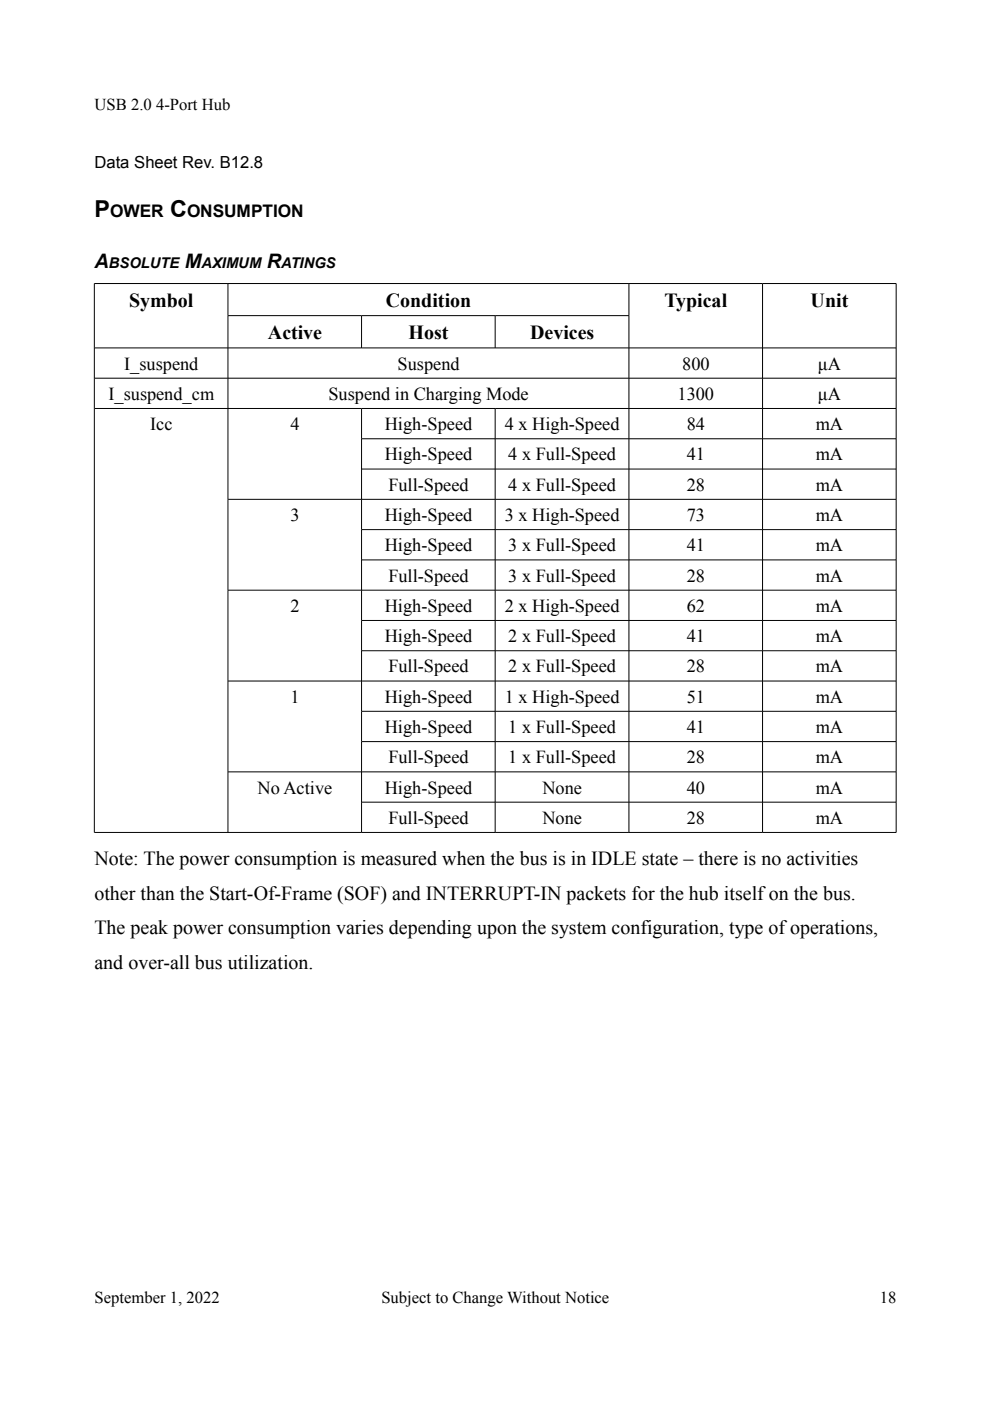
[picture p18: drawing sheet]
<svg xmlns="http://www.w3.org/2000/svg" width="210mm" height="297mm" viewBox="0 0 210 297" stroke-linecap="round" stroke-linejoin="round" font-family="sans-serif">
<defs><g id="words">
<g font-size="4.9">
<text x="20" y="45.9">P</text>
<text x="36.1" y="45.9">C</text>
</g>
<g font-size="4.2">
<text x="20" y="56.8">A</text>
<text x="39.2" y="56.8">M</text>
<text x="56.6" y="56.8">R</text>
<text x="27.4" y="65.1">Symbol</text>
<text x="81.8" y="65.1">Condition</text>
<text x="140.9" y="65.1">Typical</text>
<text x="171.9" y="65.1">Unit</text>
<text x="56.8" y="71.9">Active</text>
<text x="86.6" y="71.9">Host</text>
<text x="112.4" y="71.9">Devices</text>
<text x="20" y="183.4">Note: The power consumption is measured when the bus is in IDLE state – there is no activities</text>
<text x="20" y="190.7">other than the Start-Of-Frame (SOF) and INTERRUPT-IN packets for the hub itself on the bus.</text>
<text x="20" y="198">The peak power consumption varies depending upon the system configuration, type of operations,</text>
<text x="20" y="205.4">and over-all bus utilization.</text>
</g>
<g font-size="3.9">
<text x="26.4" y="78.4">I_suspend</text>
<text x="84.3" y="78.4">Suspend</text>
<text x="144.6" y="78.4">800</text>
<text x="173.4" y="78.4">μA</text>
<text x="23" y="84.8">I_suspend_cm</text>
<text x="69.6" y="84.8">Suspend in Charging Mode</text>
<text x="143.7" y="84.8">1300</text>
<text x="173.4" y="84.8">μA</text>
<text x="31.9" y="91.2">Icc</text>
<text x="61.6" y="91.2">4</text>
<text x="81.6" y="91.2">High-Speed</text>
<text x="107" y="91.2">4 x High-Speed</text>
<text x="145.6" y="91.2">84</text>
<text x="173" y="91.2">mA</text>
<text x="81.6" y="97.6">High-Speed</text>
<text x="107.8" y="97.6">4 x Full-Speed</text>
<text x="145.6" y="97.6">41</text>
<text x="173" y="97.6">mA</text>
<text x="82.3" y="104">Full-Speed</text>
<text x="107.8" y="104">4 x Full-Speed</text>
<text x="145.6" y="104">28</text>
<text x="173" y="104">mA</text>
<text x="61.6" y="110.5">3</text>
<text x="81.6" y="110.5">High-Speed</text>
<text x="107" y="110.5">3 x High-Speed</text>
<text x="145.6" y="110.5">73</text>
<text x="173" y="110.5">mA</text>
<text x="81.6" y="116.9">High-Speed</text>
<text x="107.8" y="116.9">3 x Full-Speed</text>
<text x="145.6" y="116.9">41</text>
<text x="173" y="116.9">mA</text>
<text x="82.3" y="123.3">Full-Speed</text>
<text x="107.8" y="123.3">3 x Full-Speed</text>
<text x="145.6" y="123.3">28</text>
<text x="173" y="123.3">mA</text>
<text x="61.6" y="129.7">2</text>
<text x="81.6" y="129.7">High-Speed</text>
<text x="107" y="129.7">2 x High-Speed</text>
<text x="145.6" y="129.7">62</text>
<text x="173" y="129.7">mA</text>
<text x="81.6" y="136.1">High-Speed</text>
<text x="107.8" y="136.1">2 x Full-Speed</text>
<text x="145.6" y="136.1">41</text>
<text x="173" y="136.1">mA</text>
<text x="82.3" y="142.6">Full-Speed</text>
<text x="107.8" y="142.6">2 x Full-Speed</text>
<text x="145.6" y="142.6">28</text>
<text x="173" y="142.6">mA</text>
<text x="61.6" y="149">1</text>
<text x="81.6" y="149">High-Speed</text>
<text x="107" y="149">1 x High-Speed</text>
<text x="145.6" y="149">51</text>
<text x="173" y="149">mA</text>
<text x="81.6" y="155.4">High-Speed</text>
<text x="107.8" y="155.4">1 x Full-Speed</text>
<text x="145.6" y="155.4">41</text>
<text x="173" y="155.4">mA</text>
<text x="82.3" y="161.8">Full-Speed</text>
<text x="107.8" y="161.8">1 x Full-Speed</text>
<text x="145.6" y="161.8">28</text>
<text x="173" y="161.8">mA</text>
<text x="54.6" y="168.2">No Active</text>
<text x="81.6" y="168.2">High-Speed</text>
<text x="115" y="168.2">None</text>
<text x="145.6" y="168.2">40</text>
<text x="173" y="168.2">mA</text>
<text x="82.3" y="174.7">Full-Speed</text>
<text x="115" y="174.7">None</text>
<text x="145.6" y="174.7">28</text>
<text x="173" y="174.7">mA</text>
</g>
<g font-size="3.7">
<text x="23.4" y="45.9">OWER</text>
<text x="39.7" y="45.9">ONSUMPTION</text>
</g>
<g font-size="3.5">
<text x="20" y="23.3">USB 2.0 4-Port Hub</text>
<text x="20" y="35.6">Data Sheet Rev. B12.8</text>
<text x="20" y="276.2">September 1, 2022</text>
<text x="80.9" y="276.2">Subject to Change Without Notice</text>
<text x="186.5" y="276.2">18</text>
</g>
<g font-size="3.1">
<text x="23.1" y="56.8">BSOLUTE</text>
<text x="42.7" y="56.8">AXIMUM</text>
<text x="59.6" y="56.8">ATINGS</text>
</g>
</g></defs>
<g fill="none" stroke="#000" stroke-width=".21">
<path d="M20 60.1h170v116.4h-170zM20 73.8h170M48.3 60.1v116.4M48.4 66.9h84.9M76.7 67v6.8M105 67v6.8M133.3 60.1v116.4M161.7 60.1v116.4M20 80.2h170M20 86.6h170M76.7 86.6v89.9M76.7 93h113.3"/>
<path d="M76.7 99.4h113.3M105 86.6v89.9M48.4 105.9h141.6M76.7 112.3h113.3M76.7 118.7h113.3M48.4 125.1h141.6M76.7 131.6h113.3M76.7 138h113.3M48.4 144.4h141.6M76.7 150.8h113.3M76.7 157.2h113.3M48.4 163.7h141.6"/>
<path d="M76.7 170.1h113.3"/>
</g>
<use href="#words"/>
</svg>
